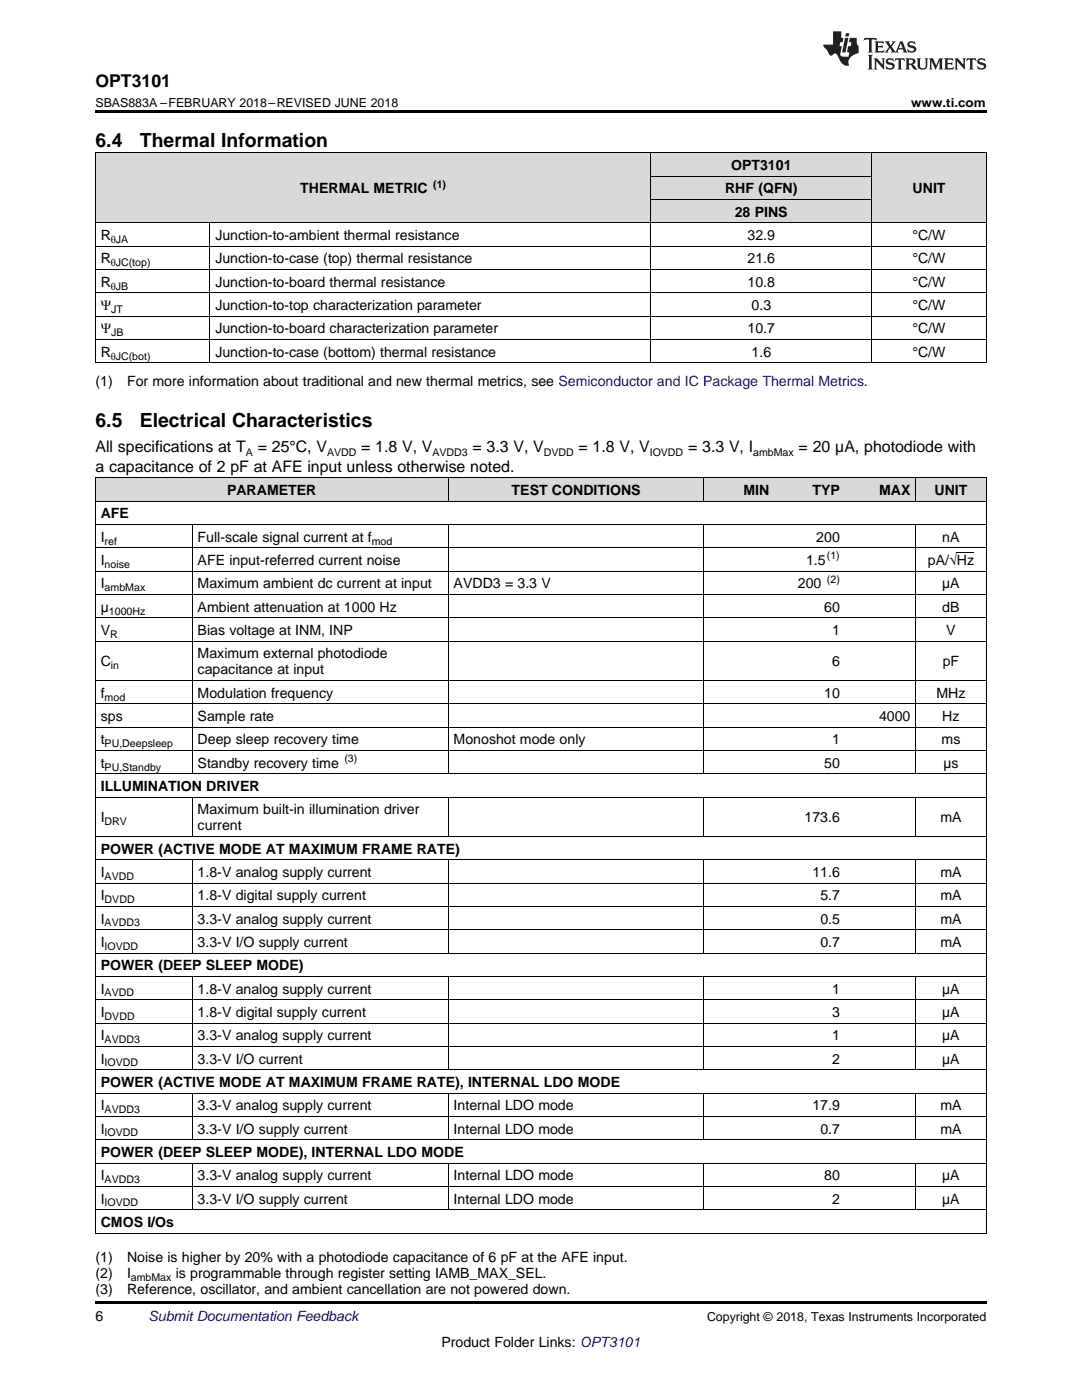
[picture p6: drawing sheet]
<svg xmlns="http://www.w3.org/2000/svg" width="216mm" height="279mm" viewBox="0 0 216 279" stroke-linecap="round" stroke-linejoin="round" font-family="sans-serif">
<defs><g id="words">
<g font-size="3.9">
<text x="19" y="29.3">6.4</text>
<text x="27.9" y="29.3">Thermal Information</text>
<text x="19" y="85.1">6.5</text>
<text x="27.9" y="85.1">Electrical Characteristics</text>
</g>
<text font-size="3.5" x="19" y="17.3">OPT3101</text>
<g font-size="3.2">
<text x="19" y="90.3">All specifications at T</text>
<text x="19" y="94.2">a capacitance of 2 pF at AFE input unless otherwise noted.</text>
<text x="51.4" y="90.3">= 25°C, V</text>
<text x="72.1" y="90.3">= 1.8 V, V</text>
<text x="94.3" y="90.3">= 3.3 V, V</text>
<text x="115.4" y="90.3">= 1.8 V, V</text>
<text x="137.3" y="90.3">= 3.3 V, I</text>
<text x="159.4" y="90.3">= 20 µA, photodiode with</text>
</g>
<g font-size="2.8">
<text x="145.9" y="33.9">OPT3101</text>
<text x="59.9" y="38.6">THERMAL METRIC</text>
<text x="144.7" y="38.6">RHF (QFN)</text>
<text x="182.1" y="38.6">UNIT</text>
<text x="20.1" y="47.9">R</text>
<text x="43" y="47.9">Junction-to-ambient thermal resistance</text>
<text x="146.6" y="43.3">28 PINS</text>
<text x="149.2" y="47.9">32.9</text>
<text x="182.1" y="47.9">°C/W</text>
<text x="20.1" y="52.6">R</text>
<text x="43" y="52.6">Junction-to-case (top) thermal resistance</text>
<text x="149.2" y="52.6">21.6</text>
<text x="182.1" y="52.6">°C/W</text>
<text x="20.1" y="57.2">R</text>
<text x="43" y="57.2">Junction-to-board thermal resistance</text>
<text x="149.2" y="57.2">10.8</text>
<text x="182.1" y="57.2">°C/W</text>
<text x="20.1" y="61.9">Ψ</text>
<text x="43" y="61.9">Junction-to-top characterization parameter</text>
<text x="150" y="61.9">0.3</text>
<text x="182.1" y="61.9">°C/W</text>
<text x="20.1" y="66.5">Ψ</text>
<text x="20.1" y="71.2">R</text>
<text x="43" y="66.5">Junction-to-board characterization parameter</text>
<text x="43" y="71.2">Junction-to-case (bottom) thermal resistance</text>
<text x="149.2" y="66.5">10.7</text>
<text x="150" y="71.2">1.6</text>
<text x="182.1" y="66.5">°C/W</text>
<text x="182.1" y="71.2">°C/W</text>
<text x="19" y="77">(1)</text>
<text x="25.4" y="77">For more information about traditional and new thermal metrics, see Semiconductor and IC Package Thermal Metrics.</text>
<text x="45.3" y="98.8">PARAMETER</text>
<text x="102.1" y="98.8">TEST CONDITIONS</text>
<text x="148.3" y="98.8">MIN</text>
<text x="162.1" y="98.8">TYP</text>
<text x="175.4" y="98.8">MAX</text>
<text x="186.5" y="98.8">UNIT</text>
<text x="20.1" y="103.5">AFE</text>
<text x="20.1" y="108.1">I</text>
<text x="20.1" y="112.8">I</text>
<text x="39.4" y="108.1">Full-scale signal current at f</text>
<text x="39.4" y="112.8">AFE input-referred current noise</text>
<text x="160.8" y="112.8">1.5</text>
<text x="162.9" y="108.1">200</text>
<text x="185.1" y="112.8">pA/√Hz</text>
<text x="188" y="108.1">nA</text>
<text x="20.1" y="117.4">I</text>
<text x="39.4" y="117.4">Maximum ambient dc current at input</text>
<text x="90.5" y="117.4">AVDD3 = 3.3 V</text>
<text x="159.2" y="117.4">200</text>
<text x="188" y="117.4">µA</text>
<text x="20.1" y="122.1">µ</text>
<text x="39.4" y="122.1">Ambient attenuation at 1000 Hz</text>
<text x="164.5" y="122.1">60</text>
<text x="188" y="122.1">dB</text>
<text x="20.1" y="126.8">V</text>
<text x="39.4" y="126.8">Bias voltage at INM, INP</text>
<text x="39.4" y="131.4">Maximum external photodiode</text>
<text x="166" y="126.8">1</text>
<text x="188.8" y="126.8">V</text>
<text x="20.1" y="133">C</text>
<text x="39.4" y="134.6">capacitance at input</text>
<text x="166" y="133">6</text>
<text x="188.1" y="133">pF</text>
<text x="20.1" y="139.2">f</text>
<text x="20.1" y="143.9">sps</text>
<text x="39.4" y="139.2">Modulation frequency</text>
<text x="39.4" y="143.9">Sample rate</text>
<text x="164.5" y="139.2">10</text>
<text x="175.4" y="143.9">4000</text>
<text x="186.9" y="139.2">MHz</text>
<text x="188" y="143.9">Hz</text>
<text x="20.1" y="148.6">t</text>
<text x="39.4" y="148.6">Deep sleep recovery time</text>
<text x="90.5" y="148.6">Monoshot mode only</text>
<text x="166" y="148.6">1</text>
<text x="187.9" y="148.6">ms</text>
<text x="20.1" y="153.2">t</text>
<text x="39.4" y="153.2">Standby recovery time</text>
<text x="164.5" y="153.2">50</text>
<text x="188.2" y="153.2">µs</text>
<text x="20.1" y="157.9">ILLUMINATION DRIVER</text>
<text x="20.1" y="164.1">I</text>
<text x="39.4" y="162.5">Maximum built-in illumination driver</text>
<text x="39.4" y="165.7">current</text>
<text x="160.5" y="164.1">173.6</text>
<text x="187.6" y="164.1">mA</text>
<text x="20.1" y="170.4">POWER (ACTIVE MODE AT MAXIMUM FRAME RATE)</text>
<text x="20.1" y="175">I</text>
<text x="20.1" y="179.7">I</text>
<text x="39.4" y="175">1.8-V analog supply current</text>
<text x="39.4" y="179.7">1.8-V digital supply current</text>
<text x="162.1" y="175">11.6</text>
<text x="163.7" y="179.7">5.7</text>
<text x="187.6" y="175">mA</text>
<text x="187.6" y="179.7">mA</text>
<text x="20.1" y="184.3">I</text>
<text x="39.4" y="184.3">3.3-V analog supply current</text>
<text x="163.7" y="184.3">0.5</text>
<text x="187.6" y="184.3">mA</text>
<text x="20.1" y="189">I</text>
<text x="39.4" y="189">3.3-V I/O supply current</text>
<text x="163.7" y="189">0.7</text>
<text x="187.6" y="189">mA</text>
<text x="20.1" y="193.6">POWER (DEEP SLEEP MODE)</text>
<text x="20.1" y="198.3">I</text>
<text x="20.1" y="203">I</text>
<text x="39.4" y="198.3">1.8-V analog supply current</text>
<text x="39.4" y="203">1.8-V digital supply current</text>
<text x="166" y="198.3">1</text>
<text x="166" y="203">3</text>
<text x="188" y="198.3">µA</text>
<text x="188" y="203">µA</text>
<text x="20.1" y="207.6">I</text>
<text x="39.4" y="207.6">3.3-V analog supply current</text>
<text x="166" y="207.6">1</text>
<text x="188" y="207.6">µA</text>
<text x="20.1" y="212.3">I</text>
<text x="39.4" y="212.3">3.3-V I/O current</text>
<text x="166" y="212.3">2</text>
<text x="188" y="212.3">µA</text>
<text x="20.1" y="216.9">POWER (ACTIVE MODE AT MAXIMUM FRAME RATE), INTERNAL LDO MODE</text>
<text x="20.1" y="221.6">I</text>
<text x="39.4" y="221.6">3.3-V analog supply current</text>
<text x="90.5" y="221.6">Internal LDO mode</text>
<text x="162.1" y="221.6">17.9</text>
<text x="187.6" y="221.6">mA</text>
<text x="20.1" y="226.2">I</text>
<text x="39.4" y="226.2">3.3-V I/O supply current</text>
<text x="90.5" y="226.2">Internal LDO mode</text>
<text x="163.7" y="226.2">0.7</text>
<text x="187.6" y="226.2">mA</text>
<text x="20.1" y="230.9">POWER (DEEP SLEEP MODE), INTERNAL LDO MODE</text>
<text x="20.1" y="235.5">I</text>
<text x="39.4" y="235.5">3.3-V analog supply current</text>
<text x="90.5" y="235.5">Internal LDO mode</text>
<text x="164.5" y="235.5">80</text>
<text x="188" y="235.5">µA</text>
<text x="20.1" y="240.2">I</text>
<text x="20.1" y="244.9">CMOS I/Os</text>
<text x="39.4" y="240.2">3.3-V I/O supply current</text>
<text x="90.5" y="240.2">Internal LDO mode</text>
<text x="166" y="240.2">2</text>
<text x="188" y="240.2">µA</text>
<text x="19" y="251.9">(1)</text>
<text x="25.4" y="251.9">Noise is higher by 20% with a photodiode capacitance of 6 pF at the AFE input.</text>
<text x="19" y="255.1">(2)</text>
<text x="25.4" y="255.1">I</text>
<text x="35.1" y="255.1">is programmable through register setting IAMB_MAX_SEL.</text>
<text x="19" y="263.6">6</text>
<text x="19" y="258.2">(3)</text>
<text x="25.4" y="258.2">Reference, oscillator, and ambient cancellation are not powered down.</text>
<text x="88.1" y="268.9">Product Folder Links: OPT3101</text>
</g>
<text font-size="2.8" fill="#0000c8" x="29.6" y="263.6">Submit Documentation Feedback</text>
<g font-size="2.5">
<text x="19" y="21.4">SBAS883A –FEBRUARY 2018–REVISED JUNE 2018</text>
<text x="181.8" y="21.4">www.ti.com</text>
<text x="141.1" y="263.6">Copyright © 2018, Texas Instruments Incorporated</text>
</g>
<g font-size="2.1">
<text x="86.4" y="37.5">(1)</text>
<text x="22.1" y="48.5">θJA</text>
<text x="22.1" y="53.1">θJC(top)</text>
<text x="22.1" y="57.8">θJB</text>
<text x="22.2" y="62.4">JT</text>
<text x="22.1" y="71.8">θJC(bot)</text>
<text x="22.2" y="67.1">JB</text>
<text x="49.1" y="90.9">A</text>
<text x="65.3" y="90.9">AVDD</text>
<text x="86.3" y="90.9">AVDD3</text>
<text x="108.5" y="90.9">DVDD</text>
<text x="129.6" y="90.9">IOVDD</text>
<text x="150.3" y="90.9">ambMax</text>
<text x="20.9" y="108.7">ref</text>
<text x="20.9" y="113.3">noise</text>
<text x="74.2" y="108.7">mod</text>
<text x="165" y="111.7">(1)</text>
<text x="20.9" y="118">ambMax</text>
<text x="165" y="116.3">(2)</text>
<text x="21.7" y="122.7">1000Hz</text>
<text x="22" y="127.3">R</text>
<text x="22.1" y="133.6">in</text>
<text x="20.9" y="139.8">mod</text>
<text x="20.9" y="149.1">PU,Deepsleep</text>
<text x="20.9" y="153.8">PU,Standby</text>
<text x="68.7" y="152.1">(3)</text>
<text x="20.9" y="164.7">DRV</text>
<text x="20.9" y="175.6">AVDD</text>
<text x="20.9" y="180.2">DVDD</text>
<text x="20.9" y="184.9">AVDD3</text>
<text x="20.9" y="189.5">IOVDD</text>
<text x="20.9" y="198.9">AVDD</text>
<text x="20.9" y="203.5">DVDD</text>
<text x="20.9" y="208.2">AVDD3</text>
<text x="20.9" y="212.8">IOVDD</text>
<text x="20.9" y="222.1">AVDD3</text>
<text x="20.9" y="226.8">IOVDD</text>
<text x="20.9" y="236.1">AVDD3</text>
<text x="20.9" y="240.8">IOVDD</text>
<text x="26.1" y="255.6">ambMax</text>
</g>
</g></defs>
<g fill="#d8d8d8">
<path d="M19 95.4h19.4v4.7h-19.4z"/>
<path d="M38.4 95.4h51.1v4.7h-51.1z"/>
<path d="M89.5 95.4h51v4.7h-51z"/>
<path d="M140.5 95.4h14.1v4.7h-14.1z"/>
<path d="M154.6 95.4h14.1v4.7h-14.1z"/>
<path d="M168.7 95.4h14v4.7h-14z"/>
<path d="M182.7 95.4h14.1v4.7h-14.1z"/>
<path d="M19 30.6h22.9v13.9h-22.9z"/>
<path d="M41.9 30.6h88v13.9h-88z"/>
<path d="M174 30.6h22.8v13.9h-22.8z"/>
<path d="M129.9 39.9h44.1v4.6h-44.1z"/>
<path d="M129.9 35.2h44.1v4.7h-44.1z"/>
<path d="M129.9 30.6h44.1v4.6h-44.1z"/>
</g>
<path d="M19 22h177.8v.5h-177.8zM19 72.4l.2 .1zM129.8 72.4l.1 .1zM173.8 72.4l.2 .1zM196.7 72.4l.1 .1zM19 259.7h177.8v.5h-177.8z" fill="#000"/>
<g fill="none" stroke="#000" stroke-width=".2">
<path d="M19 30.5h177.8M19.1 30.5v42M129.9 30.5v42M129.9 39.8h44M129.9 35.2h44M173.9 30.5v42M196.8 30.5v42M19 58.4h177.8M19 53.8h177.8M19 49.1h177.8M19 44.5h177.8M41.9 44.5v28"/>
<path d="M19 72.4h177.8M19 67.8h177.8M19 63.1h177.8M19 95.4h177.8M19.1 95.4v150.7M89.4 95.4v4.7M140.5 95.4v4.7M182.7 95.4v4.7M196.8 95.4v150.7M19 118.7h177.8M19 114h177.8M19 109.3h177.8"/>
<path d="M19 104.7h177.8M19 100h177.8M38.3 104.7v49.8M89.4 104.7v49.8M140.5 104.7v49.8M182.7 104.7v49.8M19 135.8h177.8M19 128h177.8M19 123.3h177.8M19 159.1h177.8M19 154.4h177.8M19 149.8h177.8"/>
<path d="M19 145.1h177.8M19 140.5h177.8M38.3 159.1v7.9M89.4 159.1v7.9M140.5 159.1v7.9M182.7 159.1v7.9M19 176.2h177.8M19 171.6h177.8M19 166.9h177.8M38.3 171.6v18.7M89.4 171.6v18.7M140.5 171.6v18.7"/>
<path d="M182.7 171.6v18.7M19 199.5h177.8M19 194.9h177.8M19 190.2h177.8M19 185.5h177.8M19 180.9h177.8M38.3 194.9v18.6M89.4 194.9v18.6M140.5 194.9v18.6M182.7 194.9v18.6M19 218.1h177.8M19 213.5h177.8"/>
<path d="M19 208.8h177.8M19 204.2h177.8M38.3 218.2v9.3M89.4 218.2v9.3M140.5 218.2v9.3M182.7 218.2v9.3M19 236.8h177.8M19 232.1h177.8M19 227.5h177.8M19 222.8h177.8M38.3 232.1v9.4M89.4 232.1v9.4"/>
<path d="M140.5 232.1v9.4M182.7 232.1v9.4M19 246.1h177.8M19 241.4h177.8"/>
</g>
<g fill="#231f20">
<path d="M172.5 7.6l-.1 .5 .4-.2h.6v.1v2.1l-.2 .4h.9l-.2-.4v-2.1l.1-.1h.5l.5 .2-.2-.5zM174.5 8.3l.2 .3v1.5l-.2 .4h1.8l.2-.6a1.04 1.04 0 0 1-1.3 .2v-.7h.6l.3 .2v-.6l-.3 .2h-.6v-.6l.8-.1 .4 .3-.2-.5zM176.5 8.3l.9 1.1-.9 1.1h.8l-.2-.2 .4-.7 .5 .7-.2 .2h1.5l-.2-.2 .2-.4h.9l.1 .4-.2 .2h1l-.3-.3-.7-1.9h-.5l-.9 2-.8-1 .9-1h-.8l.1 .3-.4 .5-.3-.6 .1-.2zM179.7 8.6l.4 1h-.7zM181.3 8.4a.63 .63 0 0 0-.2 .7 .63 .63 0 0 0 .6 .4l.6 .2 .1 .2a.75 .75 0 0 1-.7 .4 .75 .75 0 0 1-.6-.5l.1 .7 .1-.1a1.11 1.11 0 0 0 1.5-.6 1.13 1.13 0 0 0-1.2-.8l-.1-.4a1.04 1.04 0 0 1 1.2 .2l-.2-.5-.2 .1-.4-.2zM173.2 10.9l.2 .4v2.2l-.2 .4h1l-.3-.4v-2.2l.3-.4zM174.3 11.6l.3 .4v1.5l-.3 .4h.8l-.2-.4v-1.3l1.5 1.7v-1.9l.2-.4h-.7l.2 .4v.9l-1.1-1.3zM177 11.8a.62 .62 0 0 0-.2 .7 .62 .62 0 0 0 .6 .4l.6 .1 .1 .3a.76 .76 0 0 1-.7 .3 .76 .76 0 0 1-.7-.4l.2 .7 .1-.1a1.11 1.11 0 0 0 1.5-.6 1.13 1.13 0 0 0-1.2-.8l-.1-.4a1.04 1.04 0 0 1 1.2 .2l-.2-.6-.2 .1-.5-.1zM178.7 11.6l-.2 .6a.61 .61 0 0 1 .8-.3v1.6l-.2 .4h.9l-.2-.4v-1.6a.63 .63 0 0 1 .7 .3l-.1-.6zM180.6 11.6l.3 .4v1.5l-.3 .4h1l-.2-.2-.1-.8 .6 .2a.76 .76 0 0 0 1.2 .7l-1-1a.58 .58 0 0 0 .6-.5 .58 .58 0 0 0-.5-.6zM181.4 11.9h.1a.45 .45 0 0 1 .5 .1 .45 .45 0 0 1 .1 .5l-.8 .2zM182.9 11.6l.2 .2a2.17 2.17 0 0 0 .3 1.9 .99 .99 0 0 0 1.6-.6v-1.1l.2-.4h-.7l.2 .2a1.92 1.92 0 0 1-.2 1.8 .6 .6 0 0 1-.9-.5v-1.1l.2-.4zM185.4 11.6l.2 .4v1.5l-.2 .4h.7l-.2-.4v-1.4l.8 1.8 .8-1.8v1.4l-.2 .4h.9l-.2-.4v-1.5l.2-.4h-.8l-.6 1.5-.6-1.5zM188.4 11.6l.2 .4v1.5l-.2 .4h1.8l.1-.6a1.04 1.04 0 0 1-1.2 .1v-.6h.5l.4 .2v-.6l-.4 .2h-.5v-.7h.8l.3 .3-.1-.6zM190.5 11.6l.2 .4v1.5l-.2 .4h.7l-.2-.4v-1.3l1.5 1.7v-1.9l.2-.4h-.7l.2 .4v.9l-1.1-1.3zM192.9 11.6l-.1 .6a.61 .61 0 0 1 .7-.3l.1 1.6-.3 .4h1l-.3-.4 .1-1.6a.63 .63 0 0 1 .7 .3l-.1-.6zM195.2 11.8a.62 .62 0 0 0-.2 .7 .62 .62 0 0 0 .6 .4l.6 .1 .1 .3a.76 .76 0 0 1-.7 .3 .76 .76 0 0 1-.6-.4l.1 .7 .1-.1a1.11 1.11 0 0 0 1.6-.6 1.13 1.13 0 0 0-1.3-.8l-.1-.4a1.04 1.04 0 0 1 1.2 .2l-.1-.6-.2 .1-.5-.1z"/>
<path d="M166.2 6.3v2.6h-1.9v.4l.8 .9a.91 .91 0 0 0 1 .8 .56 .56 0 0 1 .5-.3 .56 .56 0 0 1 .5 .3l.4 .8a1.53 1.53 0 0 0 1.9 1.2 1.54 1.54 0 0 1 1-2.1l.9-.3v-1.4a1.52 1.52 0 0 1-.4-1.6h-1.3l-.2 .8h.5l-.2 .8h-.5l-.1 1v.2l.4 .1-.2 .8a1.93 1.93 0 0 1-1.6-.3l.3-1.8h-.5l.2-.8h.4l.2-.8h-.4v-1.3zM168.6 7.6l-.6 2.9h.7l.6-2.9zM168.8 6.6l-.1 .7h.6l.2-.7z"/>
</g>
<path d="M190.9 110.3h3.4" fill="none" stroke="#000" stroke-width=".2"/>
<use href="#words"/>
</svg>
